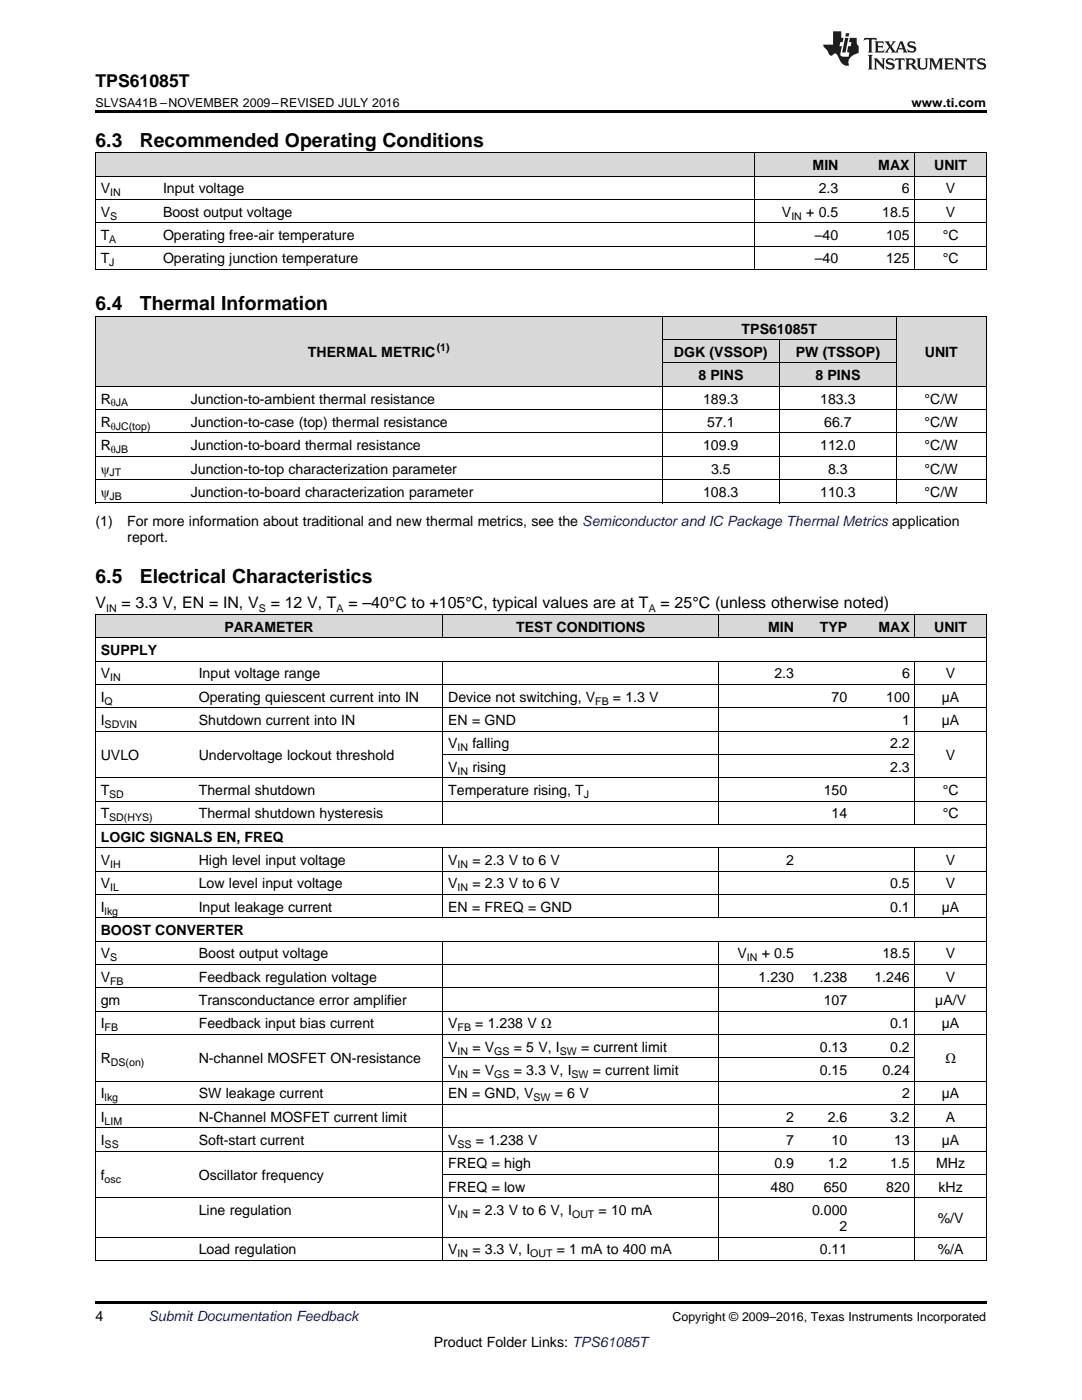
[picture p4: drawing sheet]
<svg xmlns="http://www.w3.org/2000/svg" width="216mm" height="279mm" viewBox="0 0 216 279" stroke-linecap="round" stroke-linejoin="round" font-family="sans-serif">
<defs><g id="words">
<g font-size="3.9">
<text x="19" y="29.3">6.3</text>
<text x="27.9" y="29.3">Recommended Operating Conditions</text>
<text x="19" y="61.9">6.4</text>
<text x="27.9" y="61.9">Thermal Information</text>
<text x="19" y="116.3">6.5</text>
<text x="27.9" y="116.3">Electrical Characteristics</text>
</g>
<text font-size="3.5" x="19" y="17.3">TPS61085T</text>
<g font-size="3.2">
<text x="19" y="121.4">V</text>
<text x="24.2" y="121.4">= 3.3 V, EN = IN, V</text>
<text x="54" y="121.4">= 12 V, T</text>
<text x="69.5" y="121.4">= –40°C to +105°C, typical values are at T</text>
<text x="131.8" y="121.4">= 25°C (unless otherwise noted)</text>
</g>
<g font-size="2.8">
<text x="162.1" y="33.9">MIN</text>
<text x="175.3" y="33.9">MAX</text>
<text x="186.4" y="33.9">UNIT</text>
<text x="20.1" y="38.6">V</text>
<text x="32.5" y="38.6">Input voltage</text>
<text x="163.4" y="38.6">2.3</text>
<text x="180" y="38.6">6</text>
<text x="188.7" y="38.6">V</text>
<text x="20.1" y="43.3">V</text>
<text x="20.1" y="47.9">T</text>
<text x="32.5" y="43.3">Boost output voltage</text>
<text x="32.5" y="47.9">Operating free-air temperature</text>
<text x="156" y="43.3">V</text>
<text x="160.9" y="43.3">+ 0.5</text>
<text x="162.6" y="47.9">–40</text>
<text x="176" y="43.3">18.5</text>
<text x="176.8" y="47.9">105</text>
<text x="188.1" y="47.9">°C</text>
<text x="188.7" y="43.3">V</text>
<text x="20.1" y="52.6">T</text>
<text x="32.5" y="52.6">Operating junction temperature</text>
<text x="162.6" y="52.6">–40</text>
<text x="176.8" y="52.6">125</text>
<text x="188.1" y="52.6">°C</text>
<text x="61.5" y="71.2">THERMAL METRIC</text>
<text x="134.5" y="71.2">DGK (VSSOP)</text>
<text x="148" y="66.6">TPS61085T</text>
<text x="158.8" y="71.2">PW (TSSOP)</text>
<text x="184.5" y="71.2">UNIT</text>
<text x="139.3" y="75.9">8 PINS</text>
<text x="162.7" y="75.9">8 PINS</text>
<text x="20.1" y="80.5">R</text>
<text x="38.1" y="80.5">Junction-to-ambient thermal resistance</text>
<text x="140.3" y="80.5">189.3</text>
<text x="163.7" y="80.5">183.3</text>
<text x="184.5" y="80.5">°C/W</text>
<text x="20.1" y="85.2">R</text>
<text x="20.1" y="89.9">R</text>
<text x="38.1" y="85.2">Junction-to-case (top) thermal resistance</text>
<text x="38.1" y="89.9">Junction-to-board thermal resistance</text>
<text x="140.3" y="89.9">109.9</text>
<text x="141.1" y="85.2">57.1</text>
<text x="163.7" y="89.9">112.0</text>
<text x="164.5" y="85.2">66.7</text>
<text x="184.5" y="85.2">°C/W</text>
<text x="184.5" y="89.9">°C/W</text>
<text x="20.1" y="94.5">ψ</text>
<text x="38.1" y="94.5">Junction-to-top characterization parameter</text>
<text x="141.9" y="94.5">3.5</text>
<text x="165.2" y="94.5">8.3</text>
<text x="184.5" y="94.5">°C/W</text>
<text x="20.1" y="99.2">ψ</text>
<text x="38.1" y="99.2">Junction-to-board characterization parameter</text>
<text x="140.3" y="99.2">108.3</text>
<text x="163.7" y="99.2">110.3</text>
<text x="184.5" y="99.2">°C/W</text>
<text x="19" y="105">(1)</text>
<text x="25.4" y="105">For more information about traditional and new thermal metrics, see the Semiconductor and IC Package Thermal Metrics application</text>
<text x="25.4" y="108.2">report.</text>
<text x="20.1" y="130.7">SUPPLY</text>
<text x="44.8" y="126.1">PARAMETER</text>
<text x="103" y="126.1">TEST CONDITIONS</text>
<text x="153.2" y="126.1">MIN</text>
<text x="163.6" y="126.1">TYP</text>
<text x="175.3" y="126.1">MAX</text>
<text x="186.4" y="126.1">UNIT</text>
<text x="20.1" y="135.4">V</text>
<text x="39.7" y="135.4">Input voltage range</text>
<text x="154.5" y="135.4">2.3</text>
<text x="180" y="135.4">6</text>
<text x="188.7" y="135.4">V</text>
<text x="20.1" y="140.1">I</text>
<text x="39.7" y="140.1">Operating quiescent current into IN</text>
<text x="89.4" y="140.1">Device not switching, V</text>
<text x="122.3" y="140.1">= 1.3 V</text>
<text x="165.9" y="140.1">70</text>
<text x="176.8" y="140.1">100</text>
<text x="187.9" y="140.1">µA</text>
<text x="20.1" y="144.7">I</text>
<text x="39.7" y="144.7">Shutdown current into IN</text>
<text x="89.4" y="144.7">EN = GND</text>
<text x="89.4" y="149.4">V</text>
<text x="94.3" y="149.4">falling</text>
<text x="177.6" y="149.4">2.2</text>
<text x="180" y="144.7">1</text>
<text x="187.9" y="144.7">µA</text>
<text x="20.1" y="151.7">UVLO</text>
<text x="39.7" y="151.7">Undervoltage lockout threshold</text>
<text x="89.4" y="154">V</text>
<text x="94.3" y="154">rising</text>
<text x="177.6" y="154">2.3</text>
<text x="188.7" y="151.7">V</text>
<text x="20.1" y="158.7">T</text>
<text x="39.7" y="158.7">Thermal shutdown</text>
<text x="89.4" y="158.7">Temperature rising, T</text>
<text x="164.4" y="158.7">150</text>
<text x="188.1" y="158.7">°C</text>
<text x="20.1" y="163.3">T</text>
<text x="20.1" y="168">LOGIC SIGNALS EN, FREQ</text>
<text x="39.7" y="163.3">Thermal shutdown hysteresis</text>
<text x="165.9" y="163.3">14</text>
<text x="188.1" y="163.3">°C</text>
<text x="20.1" y="172.6">V</text>
<text x="39.7" y="172.6">High level input voltage</text>
<text x="89.4" y="172.6">V</text>
<text x="94.3" y="172.6">= 2.3 V to 6 V</text>
<text x="156.9" y="172.6">2</text>
<text x="188.7" y="172.6">V</text>
<text x="20.1" y="177.3">V</text>
<text x="39.7" y="177.3">Low level input voltage</text>
<text x="89.4" y="177.3">V</text>
<text x="94.3" y="177.3">= 2.3 V to 6 V</text>
<text x="177.6" y="177.3">0.5</text>
<text x="188.7" y="177.3">V</text>
<text x="20.1" y="182">I</text>
<text x="39.7" y="182">Input leakage current</text>
<text x="89.4" y="182">EN = FREQ = GND</text>
<text x="177.6" y="182">0.1</text>
<text x="187.9" y="182">µA</text>
<text x="20.1" y="186.6">BOOST CONVERTER</text>
<text x="20.1" y="191.3">V</text>
<text x="39.7" y="191.3">Boost output voltage</text>
<text x="147.2" y="191.3">V</text>
<text x="152" y="191.3">+ 0.5</text>
<text x="176.1" y="191.3">18.5</text>
<text x="188.7" y="191.3">V</text>
<text x="20.1" y="195.9">V</text>
<text x="39.7" y="195.9">Feedback regulation voltage</text>
<text x="151.4" y="195.9">1.230</text>
<text x="162" y="195.9">1.238</text>
<text x="174.5" y="195.9">1.246</text>
<text x="188.7" y="195.9">V</text>
<text x="20.1" y="200.6">gm</text>
<text x="39.7" y="200.6">Transconductance error amplifier</text>
<text x="164.4" y="200.6">107</text>
<text x="186.6" y="200.6">µA/V</text>
<text x="20.1" y="205.2">I</text>
<text x="39.7" y="205.2">Feedback input bias current</text>
<text x="89.4" y="205.2">V</text>
<text x="89.4" y="209.9">V</text>
<text x="94.3" y="209.9">= V</text>
<text x="94.8" y="205.2">= 1.238 V Ω</text>
<text x="102.5" y="209.9">= 5 V, I</text>
<text x="116" y="209.9">= current limit</text>
<text x="163.6" y="209.9">0.13</text>
<text x="177.6" y="205.2">0.1</text>
<text x="177.6" y="209.9">0.2</text>
<text x="187.9" y="205.2">µA</text>
<text x="20.1" y="212.2">R</text>
<text x="39.7" y="212.2">N-channel MOSFET ON-resistance</text>
<text x="89.4" y="214.6">V</text>
<text x="94.3" y="214.6">= V</text>
<text x="102.5" y="214.6">= 3.3 V, I</text>
<text x="118.3" y="214.6">= current limit</text>
<text x="163.6" y="214.6">0.15</text>
<text x="176.1" y="214.6">0.24</text>
<text x="188.6" y="212.2">Ω</text>
<text x="20.1" y="219.2">I</text>
<text x="39.7" y="219.2">SW leakage current</text>
<text x="89.4" y="219.2">EN = GND, V</text>
<text x="110.7" y="219.2">= 6 V</text>
<text x="180" y="219.2">2</text>
<text x="187.9" y="219.2">µA</text>
<text x="20.1" y="223.9">I</text>
<text x="39.7" y="223.9">N-Channel MOSFET current limit</text>
<text x="156.9" y="223.9">2</text>
<text x="165.2" y="223.9">2.6</text>
<text x="177.6" y="223.9">3.2</text>
<text x="188.7" y="223.9">A</text>
<text x="20.1" y="228.5">I</text>
<text x="39.7" y="228.5">Soft-start current</text>
<text x="89.4" y="228.5">V</text>
<text x="89.4" y="233.2">FREQ = high</text>
<text x="95" y="228.5">= 1.238 V</text>
<text x="154.5" y="233.2">0.9</text>
<text x="156.9" y="228.5">7</text>
<text x="165.2" y="233.2">1.2</text>
<text x="165.9" y="228.5">10</text>
<text x="177.6" y="233.2">1.5</text>
<text x="178.4" y="228.5">13</text>
<text x="186.8" y="233.2">MHz</text>
<text x="187.9" y="228.5">µA</text>
<text x="20.1" y="235.5">f</text>
<text x="39.7" y="235.5">Oscillator frequency</text>
<text x="89.4" y="237.8">FREQ = low</text>
<text x="153.7" y="237.8">480</text>
<text x="164.4" y="237.8">650</text>
<text x="176.8" y="237.8">820</text>
<text x="187.3" y="237.8">kHz</text>
<text x="39.7" y="242.5">Line regulation</text>
<text x="89.4" y="242.5">V</text>
<text x="94.3" y="242.5">= 2.3 V to 6 V, I</text>
<text x="119.4" y="242.5">= 10 mA</text>
<text x="162" y="242.5">0.000</text>
<text x="167.5" y="245.7">2</text>
<text x="187.1" y="244.1">%/V</text>
<text x="39.7" y="250.3">Load regulation</text>
<text x="89.4" y="250.3">V</text>
<text x="94.3" y="250.3">= 3.3 V, I</text>
<text x="111.1" y="250.3">= 1 mA to 400 mA</text>
<text x="163.6" y="250.3">0.11</text>
<text x="187.1" y="250.3">%/A</text>
<text x="19" y="263.6">4</text>
<text x="86.6" y="268.9">Product Folder Links: TPS61085T</text>
</g>
<text font-size="2.8" fill="#0000c8" x="29.6" y="263.6">Submit Documentation Feedback</text>
<g font-size="2.5">
<text x="19" y="21.4">SLVSA41B –NOVEMBER 2009–REVISED JULY 2016</text>
<text x="181.9" y="21.4">www.ti.com</text>
<text x="134.2" y="263.6">Copyright © 2009–2016, Texas Instruments Incorporated</text>
</g>
<g font-size="2.1">
<text x="22" y="39.2">IN</text>
<text x="22" y="43.8">S</text>
<text x="157.9" y="43.8">IN</text>
<text x="21.8" y="48.5">A</text>
<text x="21.8" y="53.1">J</text>
<text x="87.1" y="70.1">(1)</text>
<text x="22.1" y="81.1">θJA</text>
<text x="22.1" y="85.8">θJC(top)</text>
<text x="21.9" y="95.1">JT</text>
<text x="22.1" y="90.4">θJB</text>
<text x="21.9" y="99.7">JB</text>
<text x="21.2" y="122.1">IN</text>
<text x="51.6" y="122.1">S</text>
<text x="67.2" y="122.1">A</text>
<text x="129.4" y="122.1">A</text>
<text x="22" y="136">IN</text>
<text x="20.9" y="140.6">Q</text>
<text x="118.8" y="140.6">FB</text>
<text x="20.9" y="145.3">SDVIN</text>
<text x="91.3" y="149.9">IN</text>
<text x="91.3" y="154.6">IN</text>
<text x="21.8" y="159.2">SD</text>
<text x="116.5" y="159.2">J</text>
<text x="21.8" y="163.9">SD(HYS)</text>
<text x="22" y="173.2">IH</text>
<text x="91.3" y="173.2">IN</text>
<text x="22" y="177.9">IL</text>
<text x="91.3" y="177.9">IN</text>
<text x="20.9" y="182.5">lkg</text>
<text x="22" y="191.8">S</text>
<text x="149" y="191.8">IN</text>
<text x="22" y="196.5">FB</text>
<text x="20.9" y="205.8">FB</text>
<text x="91.3" y="205.8">FB</text>
<text x="22.1" y="212.8">DS(on)</text>
<text x="91.3" y="210.5">IN</text>
<text x="91.3" y="215.1">IN</text>
<text x="98.6" y="210.5">GS</text>
<text x="98.6" y="215.1">GS</text>
<text x="111.7" y="210.5">SW</text>
<text x="114" y="215.1">SW</text>
<text x="20.9" y="219.8">lkg</text>
<text x="106.5" y="219.8">SW</text>
<text x="20.9" y="224.4">LIM</text>
<text x="20.9" y="229.1">SS</text>
<text x="91.3" y="229.1">SS</text>
<text x="20.9" y="236.1">osc</text>
<text x="91.3" y="243.1">IN</text>
<text x="114.2" y="243.1">OUT</text>
<text x="91.3" y="250.9">IN</text>
<text x="105.8" y="250.9">OUT</text>
</g>
</g></defs>
<g fill="#d8d8d8">
<path d="M19 122.7h19.6v4.7h-19.6z"/>
<path d="M38.6 122.7h49.8v4.7h-49.8z"/>
<path d="M88.4 122.7h55.1v4.7h-55.1z"/>
<path d="M143.5 122.7h16v4.7h-16z"/>
<path d="M159.5 122.7h10.7v4.7h-10.7z"/>
<path d="M170.2 122.7h12.4v4.7h-12.4z"/>
<path d="M182.6 122.7h14.2v4.7h-14.2z"/>
<path d="M19 63.2h18v14h-18z"/>
<path d="M37 63.2h95.2v14h-95.2z"/>
<path d="M178.9 63.2h17.9v14h-17.9z"/>
<path d="M132.2 72.5h23.3v4.7h-23.3z"/>
<path d="M155.5 72.5h23.4v4.7h-23.4z"/>
<path d="M132.2 67.8h23.3v4.7h-23.3z"/>
<path d="M155.5 67.8h23.4v4.7h-23.4z"/>
<path d="M132.2 63.2h23.3v4.6h-23.3z"/>
<path d="M155.5 63.2h23.4v4.6h-23.4z"/>
<path d="M19 30.6h12.5v4.6h-12.5z"/>
<path d="M31.5 30.6h23.1v4.6h-23.1z"/>
<path d="M54.6 30.6h96v4.6h-96z"/>
<path d="M150.6 30.6h17.8v4.6h-17.8z"/>
<path d="M168.4 30.6h14.2v4.6h-14.2z"/>
<path d="M182.6 30.6h14.2v4.6h-14.2z"/>
</g>
<g fill="#000">
<path d="M19 22h177.8v.5h-177.8zM19 53.8h.2zM54.5 53.8h.1zM150.5 53.8h.1zM182.5 53.8h.1zM196.7 53.8h.1zM19 100.4h.2zM132.1 100.4h.1zM155.4 100.4h.1zM178.8 100.4h.1zM196.7 100.4h.1zM19 251.6h.2z"/>
<path d="M88.3 251.6h.1zM143.4 251.6h.1zM182.5 251.6h.1zM196.7 251.6h.1zM19 259.7h177.8v.5h-177.8z"/>
</g>
<g fill="none" stroke="#000" stroke-width=".2">
<path d="M19 39.8h177.8M19 35.2h177.8M19 30.5h177.8M19.1 30.5v23.3M150.5 30.5v23.3M182.5 30.5v23.3M196.8 30.5v23.3M19 53.8h177.8M19 49.1h177.8M19 44.5h177.8M19 77.1h177.8M19 63.1h177.8"/>
<path d="M19.1 63.1v37.3M132.1 63.1v37.3M132.2 72.4h46.7M132.2 67.8h46.7M155.5 67.8v32.6M178.8 63.1v37.3M196.8 63.1v37.3M19 95.7h177.8M19 91.1h177.8M19 86.4h177.8M19 81.8h177.8M19 100.4h177.8"/>
<path d="M19 122.6l177.8 .1v128.9M19 136.6h177.8M19 132h177.8M19 127.3h177.8M19.1 122.7v128.9M88.3 122.7v4.7M88.3 132v32.6M143.5 122.7v4.7M143.5 132v32.6M182.5 122.7v4.7M182.5 132v32.6M19 159.9h177.8"/>
<path d="M19 155.2h177.8M19 145.9h177.8M19 141.3h177.8M88.4 150.6h94.2M19 178.5h177.8M19 173.9h177.8M19 169.2h177.8M19 164.6h177.8M88.3 169.2v14M143.5 169.2v14M182.5 169.2v14M19 197.1h177.8"/>
<path d="M19 192.5h177.8M19 187.8h177.8M19 183.2h177.8M88.3 187.9v63.7M143.5 187.9v63.7M182.5 187.9v63.7M19 215.8h177.8M19 206.5h177.8M19 201.8h177.8M88.4 211.1h94.2M19 239.1h177.8M19 229.7h177.8"/>
<path d="M19 225.1h177.8M19 220.4h177.8M88.4 234.4h108.4M19 251.5h177.8M19 246.9h177.8"/>
</g>
<g fill="#231f20">
<path d="M172.5 7.6l-.1 .5 .4-.2h.6v.1v2.1l-.2 .4h.9l-.2-.4v-2.1l.1-.1h.5l.5 .2-.2-.5zM174.5 8.3l.2 .3v1.5l-.2 .4h1.8l.2-.6a1.04 1.04 0 0 1-1.3 .2v-.7h.6l.3 .2v-.6l-.3 .2h-.6v-.6l.8-.1 .4 .3-.2-.5zM176.5 8.3l.9 1.1-.9 1.1h.8l-.2-.2 .4-.7 .5 .7-.2 .2h1.5l-.2-.2 .2-.4h.9l.1 .4-.2 .2h1l-.3-.3-.7-1.9h-.5l-.9 2-.8-1 .9-1h-.8l.1 .3-.4 .5-.3-.6 .1-.2zM179.7 8.6l.4 1h-.7zM181.3 8.4a.63 .63 0 0 0-.2 .7 .63 .63 0 0 0 .6 .4l.6 .2 .1 .2a.75 .75 0 0 1-.7 .4 .75 .75 0 0 1-.6-.5l.1 .7 .1-.1a1.11 1.11 0 0 0 1.5-.6 1.13 1.13 0 0 0-1.2-.8l-.1-.4a1.04 1.04 0 0 1 1.2 .2l-.2-.5-.2 .1-.4-.2zM173.2 10.9l.2 .4v2.2l-.2 .4h1l-.3-.4v-2.2l.3-.4zM174.3 11.6l.3 .4v1.5l-.3 .4h.8l-.2-.4v-1.3l1.5 1.7v-1.9l.2-.4h-.7l.2 .4v.9l-1.1-1.3zM177 11.8a.62 .62 0 0 0-.2 .7 .62 .62 0 0 0 .6 .4l.6 .1 .1 .3a.76 .76 0 0 1-.7 .3 .76 .76 0 0 1-.7-.4l.2 .7 .1-.1a1.11 1.11 0 0 0 1.5-.6 1.13 1.13 0 0 0-1.2-.8l-.1-.4a1.04 1.04 0 0 1 1.2 .2l-.2-.6-.2 .1-.5-.1zM178.7 11.6l-.2 .6a.61 .61 0 0 1 .8-.3v1.6l-.2 .4h.9l-.2-.4v-1.6a.63 .63 0 0 1 .7 .3l-.1-.6zM180.6 11.6l.3 .4v1.5l-.3 .4h1l-.2-.2-.1-.8 .6 .2a.76 .76 0 0 0 1.2 .7l-1-1a.58 .58 0 0 0 .6-.5 .58 .58 0 0 0-.5-.6zM181.4 11.9h.1a.45 .45 0 0 1 .5 .1 .45 .45 0 0 1 .1 .5l-.8 .2zM182.9 11.6l.2 .2a2.17 2.17 0 0 0 .3 1.9 .99 .99 0 0 0 1.6-.6v-1.1l.2-.4h-.7l.2 .2a1.92 1.92 0 0 1-.2 1.8 .6 .6 0 0 1-.9-.5v-1.1l.2-.4zM185.4 11.6l.2 .4v1.5l-.2 .4h.7l-.2-.4v-1.4l.8 1.8 .8-1.8v1.4l-.2 .4h.9l-.2-.4v-1.5l.2-.4h-.8l-.6 1.5-.6-1.5zM188.4 11.6l.2 .4v1.5l-.2 .4h1.8l.1-.6a1.04 1.04 0 0 1-1.2 .1v-.6h.5l.4 .2v-.6l-.4 .2h-.5v-.7h.8l.3 .3-.1-.6zM190.5 11.6l.2 .4v1.5l-.2 .4h.7l-.2-.4v-1.3l1.5 1.7v-1.9l.2-.4h-.7l.2 .4v.9l-1.1-1.3zM192.9 11.6l-.1 .6a.61 .61 0 0 1 .7-.3l.1 1.6-.3 .4h1l-.3-.4 .1-1.6a.63 .63 0 0 1 .7 .3l-.1-.6zM195.2 11.8a.62 .62 0 0 0-.2 .7 .62 .62 0 0 0 .6 .4l.6 .1 .1 .3a.76 .76 0 0 1-.7 .3 .76 .76 0 0 1-.6-.4l.1 .7 .1-.1a1.11 1.11 0 0 0 1.6-.6 1.13 1.13 0 0 0-1.3-.8l-.1-.4a1.04 1.04 0 0 1 1.2 .2l-.1-.6-.2 .1-.5-.1z"/>
<path d="M166.2 6.3v2.6h-1.9v.4l.8 .9a.91 .91 0 0 0 1 .8 .56 .56 0 0 1 .5-.3 .56 .56 0 0 1 .5 .3l.4 .8a1.53 1.53 0 0 0 1.9 1.2 1.54 1.54 0 0 1 1-2.1l.9-.3v-1.4a1.52 1.52 0 0 1-.4-1.6h-1.3l-.2 .8h.5l-.2 .8h-.5l-.1 1v.2l.4 .1-.2 .8a1.93 1.93 0 0 1-1.6-.3l.3-1.8h-.5l.2-.8h.4l.2-.8h-.4v-1.3zM168.6 7.6l-.6 2.9h.7l.6-2.9zM168.8 6.6l-.1 .7h.6l.2-.7z"/>
</g>
<use href="#words"/>
</svg>
